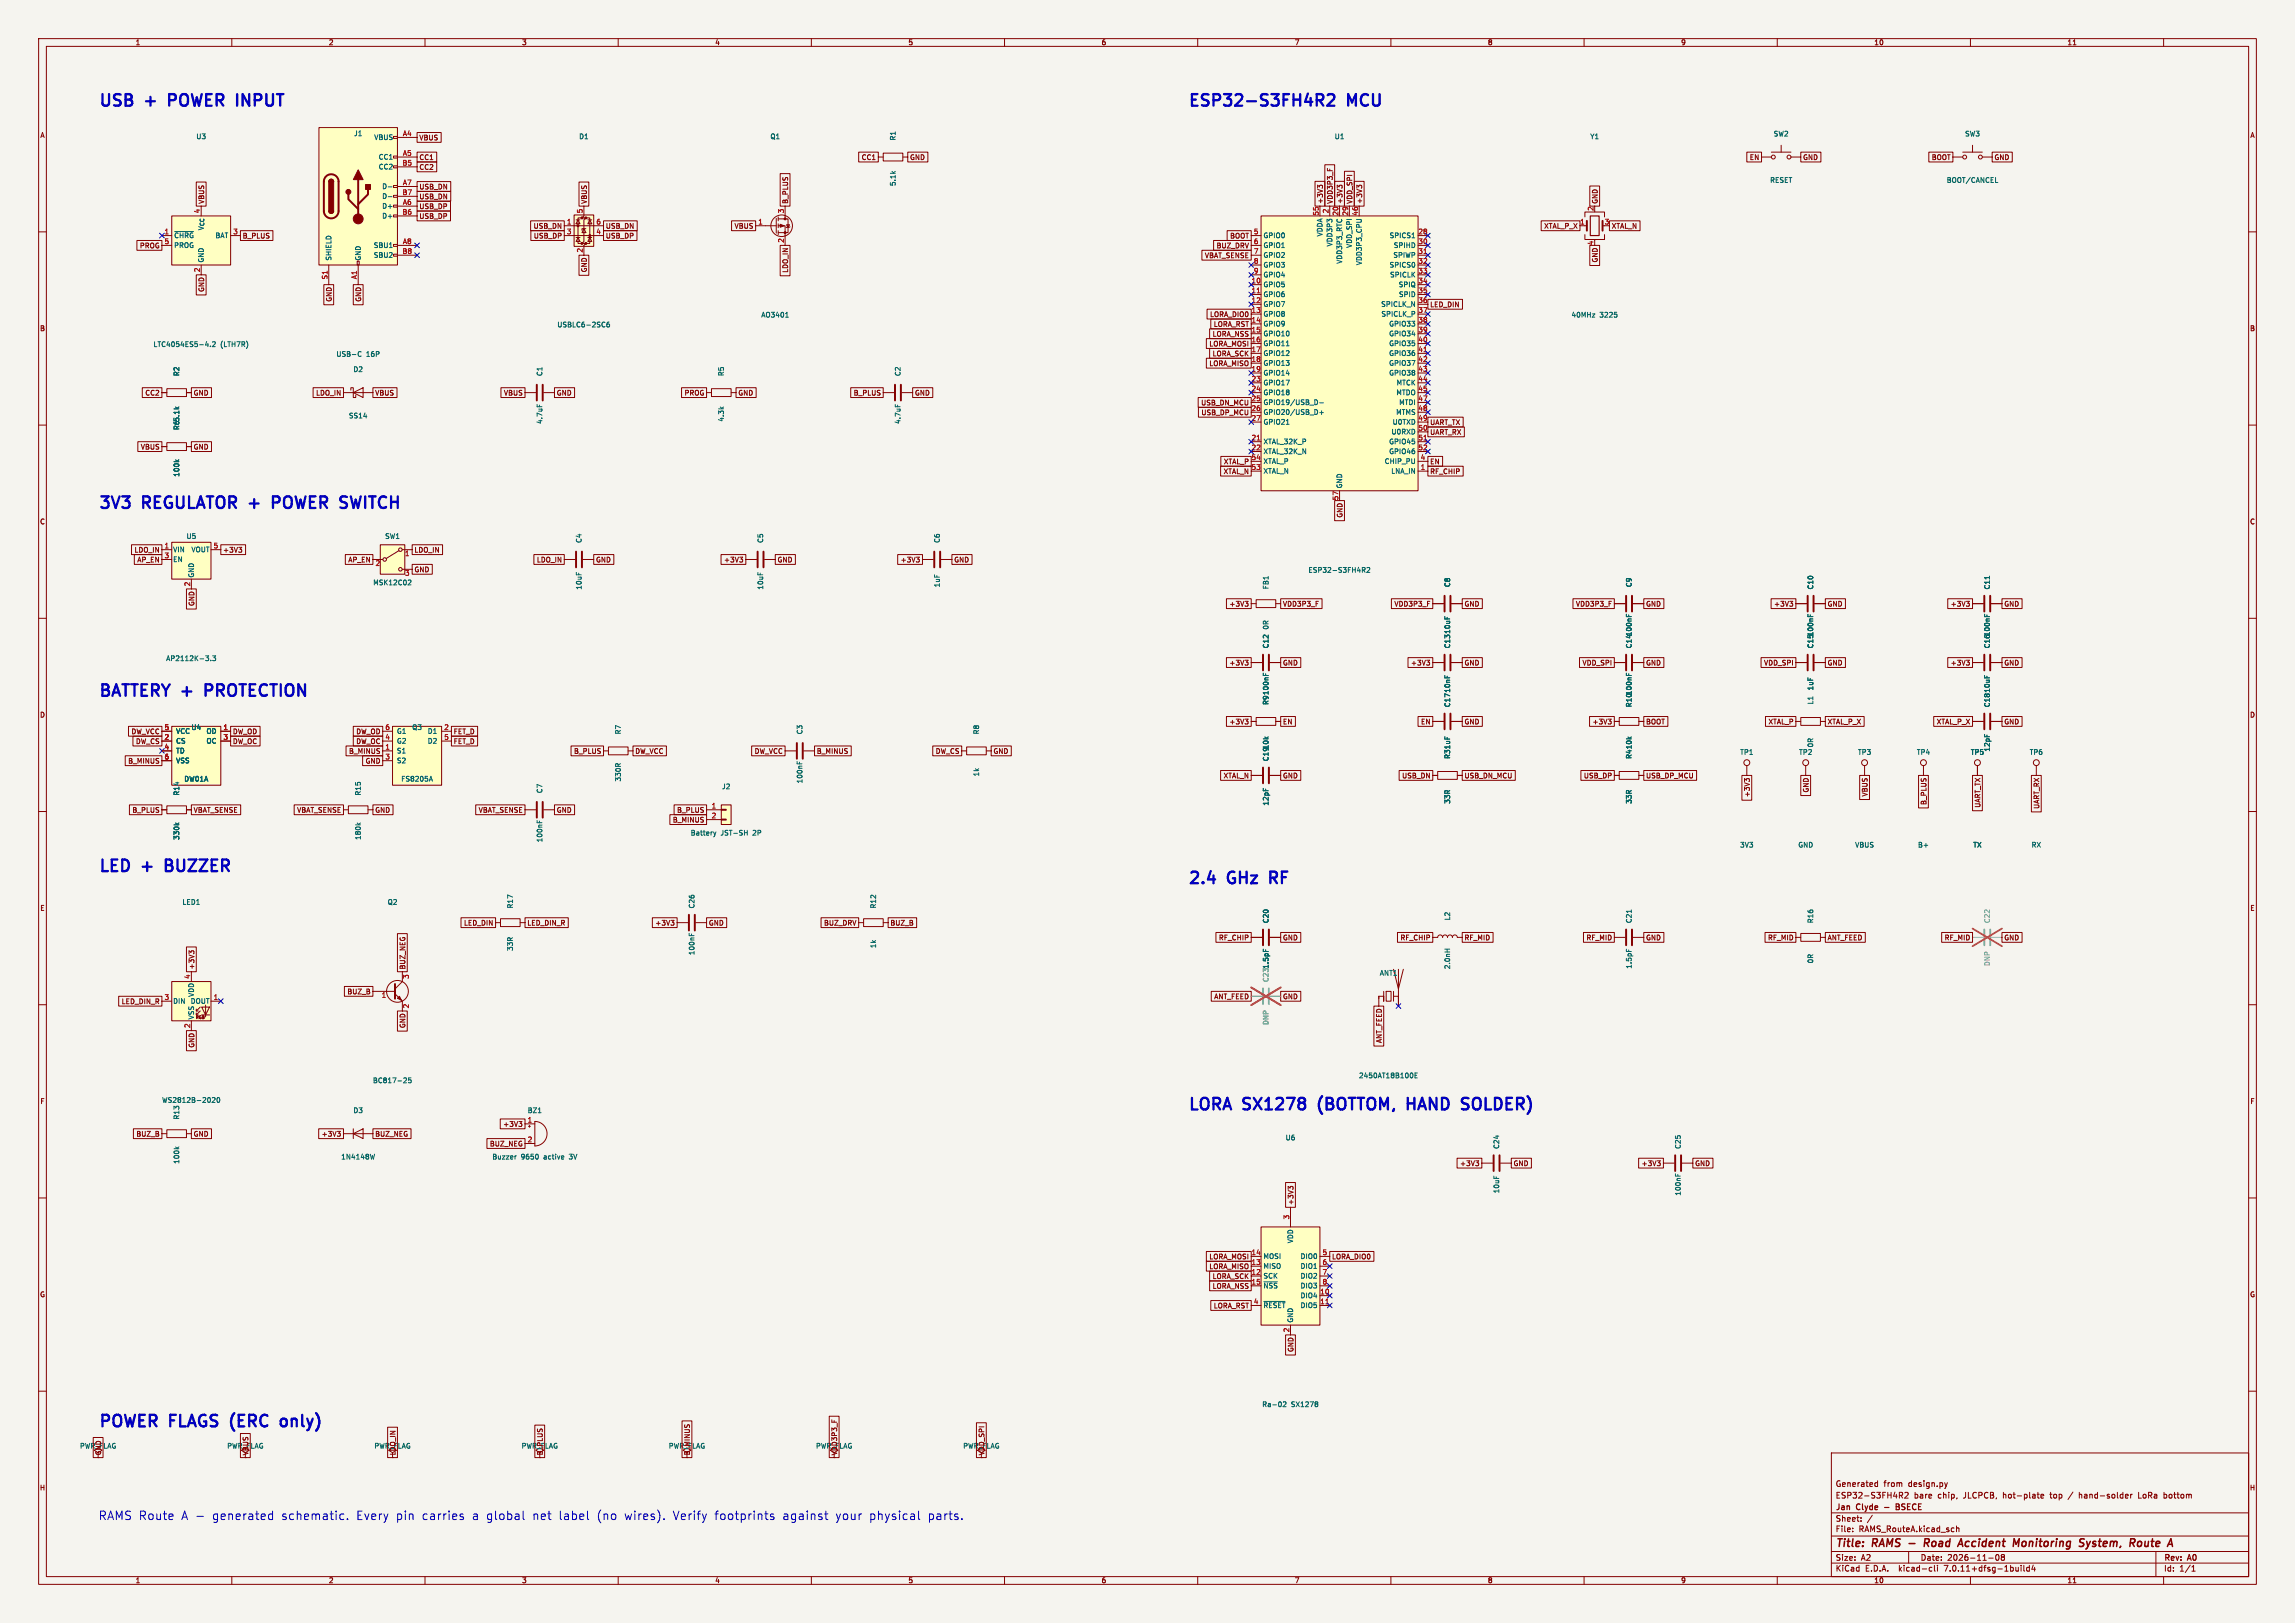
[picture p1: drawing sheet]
<svg xmlns="http://www.w3.org/2000/svg" width="594mm" height="420mm" viewBox="0 0 594 420" stroke-linecap="round" stroke-linejoin="round" font-family="sans-serif">
<defs><g id="words">
<g font-size="4.2" fill="#0000c2">
<text x="25.4" y="27.7">USB</text>
<text x="37.9" y="27.7">+</text>
<text x="45.1" y="27.7">POWER</text>
<text x="63.9" y="27.7">INPUT</text>
<text x="307.4" y="27.7">ESP32-S3FH4R2</text>
<text x="349" y="27.7">MCU</text>
<text x="25.4" y="131.8">3V3</text>
<text x="37.2" y="131.8">REGULATOR +</text>
<text x="73.1" y="131.8">POWER</text>
<text x="91.9" y="131.8">SWITCH</text>
<text x="25.4" y="180.5">BATTERY +</text>
<text x="54.5" y="180.5">PROTECTION</text>
<text x="25.4" y="225.8">LED</text>
<text x="37" y="225.8">+</text>
<text x="44.2" y="225.8">BUZZER</text>
<text x="307.4" y="229">2.4</text>
<text x="318" y="229">GHz</text>
<text x="330.1" y="229">RF</text>
<text x="307.4" y="287.5">LORA SX1278</text>
<text x="342.7" y="287.5">(BOTTOM,</text>
<text x="366.9" y="287.5">HAND</text>
<text x="382.2" y="287.5">SOLDER)</text>
<text x="25.4" y="369.5">POWER</text>
<text x="44.2" y="369.5">FLAGS (ERC</text>
<text x="75.3" y="369.5">only)</text>
</g>
<g font-size="3.1" fill="#0000c2">
<text x="25.4" y="393.5">RAMS Route</text>
<text x="46.8" y="393.5">A -</text>
<text x="54.8" y="393.5">generated</text>
<text x="72.7" y="393.5">schematic.</text>
<text x="92.1" y="393.5">Every</text>
<text x="102.4" y="393.5">pin</text>
<text x="109.1" y="393.5">carries</text>
<text x="122.1" y="393.5">a global</text>
<text x="137.8" y="393.5">net</text>
<text x="144.6" y="393.5">label</text>
<text x="154.5" y="393.5">(no</text>
<text x="161.6" y="393.5">wires).</text>
<text x="174.2" y="393.5">Verify</text>
<text x="185" y="393.5">footprints</text>
<text x="202.6" y="393.5">against</text>
<text x="216.4" y="393.5">your</text>
<text x="225.1" y="393.5">physical</text>
<text x="240.3" y="393.5">parts.</text>
</g>
<g font-size="2.8" fill="#840000">
<text x="475" y="400.9">Title:</text>
<text x="484.7" y="400.9">RAMS -</text>
<text x="499.7" y="400.9">Road</text>
<text x="509.4" y="400.9">Accident</text>
<text x="524.3" y="400.9">Monitoring</text>
<text x="542.3" y="400.9">System,</text>
<text x="556.1" y="400.9">Route</text>
</g>
<g font-size="2.1" fill="#840000">
<text x="475" y="388">ESP32-S3FH4R2</text>
<text x="475" y="385">Generated</text>
<text x="487.5" y="385">from</text>
<text x="494" y="385">design.py</text>
<text x="495.4" y="388">bare</text>
<text x="501.6" y="388">chip,</text>
<text x="508.3" y="388">JLCPCB,</text>
<text x="518.7" y="388">hot-plate</text>
<text x="531.1" y="388">top</text>
<text x="535.9" y="388">/</text>
<text x="538.8" y="388">hand-solder</text>
<text x="554.3" y="388">LoRa</text>
<text x="561.1" y="388">bottom</text>
<text x="475" y="394">Sheet:</text>
<text x="475" y="391.2">Jan</text>
<text x="480.6" y="391.2">Clyde</text>
<text x="488.4" y="391.2">-</text>
<text x="492" y="391.2">BSECE</text>
<text x="475" y="396.7">File:</text>
<text x="481.1" y="396.7">RAMS_RouteA.kicad_sch</text>
<text x="475" y="406.9">KiCad</text>
<text x="475" y="404.1">Size:</text>
<text x="481.7" y="404.1">A2</text>
<text x="482.7" y="406.9">E.D.A.</text>
<text x="491.6" y="406.9">kicad-cli</text>
<text x="497" y="404.1">Date:</text>
<text x="503.5" y="406.9">7.0.11+dfsg-1build4</text>
<text x="504" y="404.1">2026-11-08</text>
<text x="560" y="404.3">Rev:</text>
<text x="560" y="406.9">Id:</text>
<text x="564.1" y="406.9">1/1</text>
<text x="566.4" y="404.3">A0</text>
</g>
<g font-size="1.8" fill="#840000">
<text x="35" y="11.9">1</text>
<text x="85" y="11.9">2</text>
<text x="135" y="11.9">3</text>
<text x="185" y="11.9">4</text>
<text x="235" y="11.9">5</text>
<text x="285" y="11.9">6</text>
<text x="335" y="11.9">7</text>
<text x="385" y="11.9">8</text>
<text x="435" y="11.9">9</text>
<text x="485" y="11.9">10</text>
<text x="535" y="11.9">11</text>
<text x="10.3" y="35.9">A</text>
<text x="582.3" y="35.9">A</text>
<text x="108.4" y="41.6">CC1</text>
<text x="108.4" y="36.5">VBUS</text>
<text x="222.9" y="41.6">CC1</text>
<text x="235.4" y="41.6">GND</text>
<text x="452.8" y="41.6">EN</text>
<text x="466.6" y="41.6">GND</text>
<text x="499.9" y="41.6">BOOT</text>
<text x="516.1" y="41.6">GND</text>
<text x="108.4" y="44.1">CC2</text>
<text x="108.4" y="51.8">USB_DN</text>
<text x="108.4" y="49.2">USB_DN</text>
<text x="152.1" y="52.9" transform="rotate(-90 152.1 52.9)">VBUS</text>
<text x="204.2" y="52.9" transform="rotate(-90 204.2 52.9)">B_PLUS</text>
<text x="342.6" y="52.9" transform="rotate(-90 342.6 52.9)">+3V3</text>
<text x="345.1" y="52.9" transform="rotate(-90 345.1 52.9)">VDD3P3_F</text>
<text x="347.7" y="52.9" transform="rotate(-90 347.7 52.9)">+3V3</text>
<text x="350.2" y="52.9" transform="rotate(-90 350.2 52.9)">VDD_SPI</text>
<text x="352.7" y="52.9" transform="rotate(-90 352.7 52.9)">+3V3</text>
<text x="413.7" y="52.9" transform="rotate(-90 413.7 52.9)">GND</text>
<text x="52.9" y="59.8" transform="rotate(-90 52.9 59.8)">V_{CC} VBUS</text>
<text x="108.4" y="56.8">USB_DP</text>
<text x="108.4" y="54.3">USB_DP</text>
<text x="138" y="59.4">USB_DN</text>
<text x="156.7" y="59.4">USB_DN</text>
<text x="190" y="59.4">VBUS</text>
<text x="399.6" y="59.4">XTAL_P_X</text>
<text x="417" y="59.4">XTAL_N</text>
<text x="36.1" y="64.5">PROG</text>
<text x="62.7" y="61.9">B_PLUS</text>
<text x="138.1" y="61.9">USB_DP</text>
<text x="156.7" y="61.9">USB_DP</text>
<text x="314.8" y="64.5">BUZ_DRV</text>
<text x="318.3" y="61.9">BOOT</text>
<text x="152.1" y="70.6" transform="rotate(-90 152.1 70.6)">GND</text>
<text x="204.2" y="70.7" transform="rotate(-90 204.2 70.7)">LDO_IN</text>
<text x="311.7" y="67">VBAT_SENSE</text>
<text x="413.7" y="68" transform="rotate(-90 413.7 68)">GND</text>
<text x="53" y="75.7" transform="rotate(-90 53 75.7)">GND</text>
<text x="86" y="78.2" transform="rotate(-90 86 78.2)">GND</text>
<text x="93.7" y="78.2" transform="rotate(-90 93.7 78.2)">GND</text>
<text x="313.1" y="82.2">LORA_DIO0</text>
<text x="370" y="79.7">LED_DIN</text>
<text x="10.3" y="85.9">B</text>
<text x="312.9" y="89.9">LORA_MOSI</text>
<text x="313.7" y="87.3">LORA_NSS</text>
<text x="314" y="84.8">LORA_RST</text>
<text x="582.3" y="85.9">B</text>
<text x="312.9" y="94.9">LORA_MISO</text>
<text x="313.7" y="92.4">LORA_SCK</text>
<text x="37.5" y="102.6">CC2</text>
<text x="50" y="102.6">GND</text>
<text x="81.7" y="102.6">LDO_IN</text>
<text x="97" y="102.6">VBUS</text>
<text x="130.3" y="102.6">VBUS</text>
<text x="144" y="102.6">GND</text>
<text x="177.1" y="102.6">PROG</text>
<text x="191" y="102.6">GND</text>
<text x="220.8" y="102.6">B_PLUS</text>
<text x="236.7" y="102.6">GND</text>
<text x="310.8" y="105.1">USB_DN_MCU</text>
<text x="310.8" y="107.6">USB_DP_MCU</text>
<text x="370" y="110.2">UART_TX</text>
<text x="370" y="112.7">UART_RX</text>
<text x="36.3" y="116.5">VBUS</text>
<text x="50" y="116.5">GND</text>
<text x="316.6" y="122.9">XTAL_N</text>
<text x="316.6" y="120.3">XTAL_P</text>
<text x="370" y="120.3">EN</text>
<text x="370" y="122.9">RF_CHIP</text>
<text x="10.3" y="135.9">C</text>
<text x="347.7" y="134.1" transform="rotate(-90 347.7 134.1)">GND</text>
<text x="582.3" y="135.9">C</text>
<text x="34.7" y="143.2">LDO_IN</text>
<text x="57.6" y="143.2">+3V3</text>
<text x="107.2" y="143.2">LDO_IN</text>
<text x="35.4" y="145.7">AP_EN</text>
<text x="90" y="145.7">AP_EN</text>
<text x="107.2" y="148.3">GND</text>
<text x="138.8" y="145.7">LDO_IN</text>
<text x="154.1" y="145.7">GND</text>
<text x="187.3" y="145.7">+3V3</text>
<text x="201.1" y="145.7">GND</text>
<text x="233" y="145.7">+3V3</text>
<text x="246.9" y="145.7">GND</text>
<text x="50.5" y="156.9" transform="rotate(-90 50.5 156.9)">GND</text>
<text x="318.1" y="157.2">+3V3</text>
<text x="331.9" y="157.2">VDD3P3_F</text>
<text x="360.8" y="157.2">VDD3P3_F</text>
<text x="378.9" y="157.2">GND</text>
<text x="407.8" y="157.2">VDD3P3_F</text>
<text x="425.9" y="157.2">GND</text>
<text x="459.1" y="157.2">+3V3</text>
<text x="472.9" y="157.2">GND</text>
<text x="504.8" y="157.2">+3V3</text>
<text x="518.6" y="157.2">GND</text>
<text x="318.1" y="172.4">+3V3</text>
<text x="331.9" y="172.4">GND</text>
<text x="365.1" y="172.4">+3V3</text>
<text x="378.9" y="172.4">GND</text>
<text x="409.5" y="172.4">VDD_SPI</text>
<text x="425.9" y="172.4">GND</text>
<text x="456.5" y="172.4">VDD_SPI</text>
<text x="472.9" y="172.4">GND</text>
<text x="504.8" y="172.4">+3V3</text>
<text x="518.6" y="172.4">GND</text>
<text x="10.3" y="185.9">D</text>
<text x="582.3" y="185.9">D</text>
<text x="33.9" y="190.2">DW_VCC</text>
<text x="60.2" y="190.2">DW_OD</text>
<text x="92.1" y="190.2">DW_OD</text>
<text x="117.3" y="190.2">FET_D</text>
<text x="318.1" y="187.6">+3V3</text>
<text x="331.9" y="187.6">EN</text>
<text x="367.7" y="187.6">EN</text>
<text x="378.9" y="187.6">GND</text>
<text x="412.1" y="187.6">+3V3</text>
<text x="425.9" y="187.6">BOOT</text>
<text x="457.6" y="187.6">XTAL_P</text>
<text x="472.9" y="187.6">XTAL_P_X</text>
<text x="501.2" y="187.6">XTAL_P_X</text>
<text x="518.6" y="187.6">GND</text>
<text x="33.1" y="197.8">B_MINUS</text>
<text x="35.1" y="192.7">DW_CS</text>
<text x="60.2" y="192.7">DW_OC</text>
<text x="90.2" y="195.3">B_MINUS</text>
<text x="92.1" y="192.7">DW_OC</text>
<text x="94.5" y="197.8">GND</text>
<text x="117.3" y="192.7">FET_D</text>
<text x="148.5" y="195.3">B_PLUS</text>
<text x="164.3" y="195.3">DW_VCC</text>
<text x="195.2" y="195.3">DW_VCC</text>
<text x="211.3" y="195.3">B_MINUS</text>
<text x="242.1" y="195.3">DW_CS</text>
<text x="257" y="195.3">GND</text>
<text x="316.6" y="201.6">XTAL_N</text>
<text x="331.9" y="201.6">GND</text>
<text x="362.8" y="201.6">USB_DN</text>
<text x="378.9" y="201.6">USB_DN_MCU</text>
<text x="409.8" y="201.6">USB_DP</text>
<text x="425.9" y="201.6">USB_DP_MCU</text>
<text x="453.1" y="206.4" transform="rotate(-90 453.1 206.4)">+3V3</text>
<text x="468.3" y="205.2" transform="rotate(-90 468.3 205.2)">GND</text>
<text x="483.6" y="206.2" transform="rotate(-90 483.6 206.2)">VBUS</text>
<text x="498.8" y="208.4" transform="rotate(-90 498.8 208.4)">B_PLUS</text>
<text x="512.8" y="209.1" transform="rotate(-90 512.8 209.1)">UART_TX</text>
<text x="528" y="209.4" transform="rotate(-90 528 209.4)">UART_RX</text>
<text x="34.2" y="210.5">B_PLUS</text>
<text x="50" y="210.5">VBAT_SENSE</text>
<text x="76.8" y="210.5">VBAT_SENSE</text>
<text x="97" y="210.5">GND</text>
<text x="123.8" y="210.5">VBAT_SENSE</text>
<text x="144" y="210.5">GND</text>
<text x="174" y="213">B_MINUS</text>
<text x="175.1" y="210.5">B_PLUS</text>
<text x="10.3" y="235.9">E</text>
<text x="120" y="239.7">LED_DIN</text>
<text x="136.4" y="239.7">LED_DIN_R</text>
<text x="169.5" y="239.7">+3V3</text>
<text x="183.4" y="239.7">GND</text>
<text x="213.2" y="239.7">BUZ_DRV</text>
<text x="230.3" y="239.7">BUZ_B</text>
<text x="582.3" y="235.9">E</text>
<text x="315.4" y="243.5">RF_CHIP</text>
<text x="331.9" y="243.5">GND</text>
<text x="362.4" y="243.5">RF_CHIP</text>
<text x="378.9" y="243.5">RF_MID</text>
<text x="410.5" y="243.5">RF_MID</text>
<text x="425.9" y="243.5">GND</text>
<text x="457.5" y="243.5">RF_MID</text>
<text x="472.9" y="243.5">ANT_FEED</text>
<text x="503.2" y="243.5">RF_MID</text>
<text x="518.6" y="243.5">GND</text>
<text x="50.5" y="251" transform="rotate(-90 50.5 251)">+3V3</text>
<text x="105.1" y="251" transform="rotate(-90 105.1 251)">BUZ_NEG</text>
<text x="89.8" y="257.5">BUZ_B</text>
<text x="31.4" y="260">LED_DIN_R</text>
<text x="314.2" y="258.8">ANT_FEED</text>
<text x="331.9" y="258.8">GND</text>
<text x="105.1" y="266.2" transform="rotate(-90 105.1 266.2)">GND</text>
<text x="50.5" y="271.2" transform="rotate(-90 50.5 271.2)">GND</text>
<text x="357.8" y="270" transform="rotate(-90 357.8 270)">ANT_FEED</text>
<text x="10.3" y="285.9">F</text>
<text x="582.3" y="285.9">F</text>
<text x="130.1" y="291.8">+3V3</text>
<text x="35.2" y="294.3">BUZ_B</text>
<text x="50" y="294.3">GND</text>
<text x="83.1" y="294.3">+3V3</text>
<text x="97" y="294.3">BUZ_NEG</text>
<text x="126.7" y="296.9">BUZ_NEG</text>
<text x="377.8" y="301.9">+3V3</text>
<text x="391.6" y="301.9">GND</text>
<text x="424.8" y="301.9">+3V3</text>
<text x="438.6" y="301.9">GND</text>
<text x="335" y="311.9" transform="rotate(-90 335 311.9)">+3V3</text>
<text x="312.9" y="326.1">LORA_MOSI</text>
<text x="312.9" y="328.6">LORA_MISO</text>
<text x="344.6" y="326.1">LORA_DIO0</text>
<text x="10.3" y="335.9">G</text>
<text x="313.7" y="333.7">LORA_NSS</text>
<text x="313.7" y="331.2">LORA_SCK</text>
<text x="582.3" y="335.9">G</text>
<text x="314" y="338.8">LORA_RST</text>
<text x="335" y="350" transform="rotate(-90 335 350)">GND</text>
<text x="26.4" y="376.7" transform="rotate(-90 26.4 376.7)">GND</text>
<text x="64.5" y="376.7" transform="rotate(-90 64.5 376.7)">VBUS</text>
<text x="102.6" y="376.7" transform="rotate(-90 102.6 376.7)">LDO_IN</text>
<text x="140.7" y="376.7" transform="rotate(-90 140.7 376.7)">B_PLUS</text>
<text x="178.8" y="376.7" transform="rotate(-90 178.8 376.7)">B_MINUS</text>
<text x="216.9" y="376.7" transform="rotate(-90 216.9 376.7)">VDD3P3_F</text>
<text x="255" y="376.7" transform="rotate(-90 255 376.7)">VDD_SPI</text>
<text x="10.2" y="385.9">H</text>
<text x="582.2" y="385.9">H</text>
<text x="35" y="409.9">1</text>
<text x="85" y="409.9">2</text>
<text x="135" y="409.9">3</text>
<text x="185" y="409.9">4</text>
<text x="235" y="409.9">5</text>
<text x="285" y="409.9">6</text>
<text x="335" y="409.9">7</text>
<text x="385" y="409.9">8</text>
<text x="435" y="409.9">9</text>
<text x="485" y="409.9">10</text>
<text x="535" y="409.9">11</text>
</g>
<g font-size="1.8" fill="#006464">
<text x="91.5" y="35.4">J1</text>
<text x="459" y="35.5">SW2</text>
<text x="508.5" y="35.5">SW3</text>
<text x="50.7" y="36.2">U3</text>
<text x="96.8" y="36.4">VBUS</text>
<text x="97.9" y="41.5">CC1</text>
<text x="149.8" y="36.2">D1</text>
<text x="199.3" y="36.2">Q1</text>
<text x="232" y="36.5" transform="rotate(-90 232 36.5)">R1</text>
<text x="345.3" y="36.2">U1</text>
<text x="411.5" y="36.2">Y1</text>
<text x="97.9" y="44">CC2</text>
<text x="458" y="47.5">RESET</text>
<text x="503.8" y="47.5">BOOT/CANCEL</text>
<text x="98.8" y="49.1">D-</text>
<text x="98.8" y="51.7">D-</text>
<text x="232" y="48.3" transform="rotate(-90 232 48.3)">5.1k</text>
<text x="98.8" y="54.2">D+</text>
<text x="98.8" y="56.7">D+</text>
<text x="45" y="61.8">~{CHRG}</text>
<text x="45" y="64.4">PROG</text>
<text x="55.7" y="61.8">BAT</text>
<text x="96.6" y="64.4">SBU1</text>
<text x="326.9" y="61.8">GPIO0</text>
<text x="326.9" y="64.4">GPIO1</text>
<text x="342.5" y="61.3" transform="rotate(-90 342.5 61.3)">VDDA</text>
<text x="345" y="63.9" transform="rotate(-90 345 63.9)">VDD3P3</text>
<text x="350.1" y="64.3" transform="rotate(-90 350.1 64.3)">VDD_SPI</text>
<text x="359.5" y="61.8">SPICS1</text>
<text x="360.6" y="64.4">SPIHD</text>
<text x="52.9" y="68.1" transform="rotate(-90 52.9 68.1)">GND</text>
<text x="86" y="67.6" transform="rotate(-90 86 67.6)">SHIELD</text>
<text x="93.6" y="67.6" transform="rotate(-90 93.6 67.6)">GND</text>
<text x="96.6" y="66.9">SBU2</text>
<text x="326.9" y="66.9">GPIO2</text>
<text x="326.9" y="69.4">GPIO3</text>
<text x="326.9" y="72">GPIO4</text>
<text x="347.6" y="68.4" transform="rotate(-90 347.6 68.4)">VDD3P3_RTC</text>
<text x="352.7" y="68.7" transform="rotate(-90 352.7 68.7)">VDD3P3_CPU</text>
<text x="359.5" y="69.4">SPICS0</text>
<text x="359.7" y="72">SPICLK</text>
<text x="360.5" y="66.9">SPIWP</text>
<text x="326.9" y="74.5">GPIO5</text>
<text x="326.9" y="77.1">GPIO6</text>
<text x="361.9" y="74.5">SPIQ</text>
<text x="362" y="77.1">SPID</text>
<text x="196.9" y="82.4">AO3401</text>
<text x="326.9" y="79.6">GPIO7</text>
<text x="326.9" y="82.1">GPIO8</text>
<text x="357.4" y="79.6">SPICLK_N</text>
<text x="357.4" y="82.1">SPICLK_P</text>
<text x="406.6" y="82.4">40MHz</text>
<text x="414" y="82.4">3225</text>
<text x="39.6" y="90">LTC4054ES5-4.2</text>
<text x="57" y="90">(LTH7R)</text>
<text x="144.1" y="84.9">USBLC6-2SC6</text>
<text x="326.9" y="84.7">GPIO9</text>
<text x="326.9" y="87.2">GPIO10</text>
<text x="326.9" y="89.8">GPIO11</text>
<text x="359.4" y="84.7">GPIO33</text>
<text x="359.4" y="87.2">GPIO34</text>
<text x="359.4" y="89.8">GPIO35</text>
<text x="87" y="92.5">USB-C</text>
<text x="94.8" y="92.5">16P</text>
<text x="326.9" y="92.3">GPIO12</text>
<text x="326.9" y="94.8">GPIO13</text>
<text x="359.4" y="92.3">GPIO36</text>
<text x="359.4" y="94.8">GPIO37</text>
<text x="46.6" y="97.4" transform="rotate(-90 46.6 97.4)">R2</text>
<text x="91.4" y="96.5">D2</text>
<text x="140.6" y="97.4" transform="rotate(-90 140.6 97.4)">C1</text>
<text x="187.6" y="97.4" transform="rotate(-90 187.6 97.4)">R5</text>
<text x="233.3" y="97.4" transform="rotate(-90 233.3 97.4)">C2</text>
<text x="326.9" y="97.4">GPIO14</text>
<text x="326.9" y="99.9">GPIO17</text>
<text x="359.4" y="97.4">GPIO38</text>
<text x="361.4" y="99.9">MTCK</text>
<text x="326.9" y="102.5">GPIO18</text>
<text x="326.9" y="105">GPIO19/USB_D-</text>
<text x="326.9" y="107.5">GPIO20/USB_D+</text>
<text x="361.2" y="107.5">MTMS</text>
<text x="361.3" y="102.5">MTDO</text>
<text x="362" y="105">MTDI</text>
<text x="46.6" y="111.4" transform="rotate(-90 46.6 111.4)">R65.1k</text>
<text x="90.2" y="108.5">SS14</text>
<text x="140.6" y="109.8" transform="rotate(-90 140.6 109.8)">4.7uF</text>
<text x="187.6" y="109.2" transform="rotate(-90 187.6 109.2)">4.3k</text>
<text x="233.3" y="109.8" transform="rotate(-90 233.3 109.8)">4.7uF</text>
<text x="326.9" y="110.1">GPIO21</text>
<text x="360" y="112.6">U0RXD</text>
<text x="360.3" y="110.1">U0TXD</text>
<text x="326.9" y="115.2">XTAL_32K_P</text>
<text x="326.9" y="117.7">XTAL_32K_N</text>
<text x="359.4" y="115.2">GPIO45</text>
<text x="359.4" y="117.7">GPIO46</text>
<text x="46.6" y="123.5" transform="rotate(-90 46.6 123.5)">100k</text>
<text x="326.9" y="122.8">XTAL_N</text>
<text x="326.9" y="120.2">XTAL_P</text>
<text x="358.3" y="120.2">CHIP_PU</text>
<text x="360" y="122.8">LNA_IN</text>
<text x="347.6" y="126.5" transform="rotate(-90 347.6 126.5)">GND</text>
<text x="44.7" y="143.1">VIN</text>
<text x="48.2" y="139.6">U5</text>
<text x="49.4" y="143.1">VOUT</text>
<text x="99.6" y="139.6">SW1</text>
<text x="150.7" y="140.6" transform="rotate(-90 150.7 140.6)">C4</text>
<text x="197.7" y="140.6" transform="rotate(-90 197.7 140.6)">C5</text>
<text x="243.4" y="140.6" transform="rotate(-90 243.4 140.6)">C6</text>
<text x="44.7" y="145.6">EN</text>
<text x="50.4" y="149.6" transform="rotate(-90 50.4 149.6)">GND</text>
<text x="338.5" y="148.4">ESP32-S3FH4R2</text>
<text x="96.5" y="151.6">MSK12C02</text>
<text x="150.7" y="152.7" transform="rotate(-90 150.7 152.7)">10uF</text>
<text x="197.7" y="152.7" transform="rotate(-90 197.7 152.7)">10uF</text>
<text x="243.4" y="152.1" transform="rotate(-90 243.4 152.1)">1uF</text>
<text x="328.5" y="152.6" transform="rotate(-90 328.5 152.6)">FB1</text>
<text x="375.5" y="152.1" transform="rotate(-90 375.5 152.1)">C8</text>
<text x="422.5" y="152.1" transform="rotate(-90 422.5 152.1)">C9</text>
<text x="469.5" y="152.7" transform="rotate(-90 469.5 152.7)">C10</text>
<text x="515.2" y="152.7" transform="rotate(-90 515.2 152.7)">C11</text>
<text x="328.5" y="167.9" transform="rotate(-90 328.5 167.9)">C12</text>
<text x="328.5" y="163.1" transform="rotate(-90 328.5 163.1)">0R</text>
<text x="375.5" y="167.9" transform="rotate(-90 375.5 167.9)">C13</text>
<text x="375.5" y="164.1" transform="rotate(-90 375.5 164.1)">10uF</text>
<text x="422.5" y="167.9" transform="rotate(-90 422.5 167.9)">C14100nF</text>
<text x="469.5" y="167.9" transform="rotate(-90 469.5 167.9)">C15100nF</text>
<text x="515.2" y="167.9" transform="rotate(-90 515.2 167.9)">C16100nF</text>
<text x="42.9" y="171.3">AP2112K-3.3</text>
<text x="375.5" y="179.4" transform="rotate(-90 375.5 179.4)">10nF</text>
<text x="469.5" y="178.8" transform="rotate(-90 469.5 178.8)">1uF</text>
<text x="515.2" y="179.4" transform="rotate(-90 515.2 179.4)">10uF</text>
<text x="328.5" y="182.5" transform="rotate(-90 328.5 182.5)">R9100nF</text>
<text x="375.5" y="183.1" transform="rotate(-90 375.5 183.1)">C17</text>
<text x="422.5" y="183.1" transform="rotate(-90 422.5 183.1)">R10100nF</text>
<text x="469.5" y="182.4" transform="rotate(-90 469.5 182.4)">L1</text>
<text x="515.2" y="183.1" transform="rotate(-90 515.2 183.1)">C18</text>
<text x="45.5" y="190.1">VCC</text>
<text x="49.4" y="189.1">U4</text>
<text x="53.3" y="190.1">OD</text>
<text x="102.6" y="190.1">G1</text>
<text x="106.6" y="189.1">Q3</text>
<text x="110.6" y="190.1">D1</text>
<text x="160.9" y="190.2" transform="rotate(-90 160.9 190.2)">R7</text>
<text x="207.9" y="190.2" transform="rotate(-90 207.9 190.2)">C3</text>
<text x="253.6" y="190.2" transform="rotate(-90 253.6 190.2)">R8</text>
<text x="45.5" y="192.6">CS</text>
<text x="45.5" y="195.2">TD</text>
<text x="45.5" y="197.7">VSS</text>
<text x="53.3" y="192.6">OC</text>
<text x="102.6" y="195.2">S1</text>
<text x="102.6" y="197.7">S2</text>
<text x="102.6" y="192.6">G2</text>
<text x="110.6" y="192.6">D2</text>
<text x="328.5" y="197.1" transform="rotate(-90 328.5 197.1)">C1910k</text>
<text x="375.5" y="196.5" transform="rotate(-90 375.5 196.5)">R31uF</text>
<text x="422.5" y="196.5" transform="rotate(-90 422.5 196.5)">R410k</text>
<text x="450.3" y="195.5">TP1</text>
<text x="465.5" y="195.5">TP2</text>
<text x="469.5" y="193.5" transform="rotate(-90 469.5 193.5)">0R</text>
<text x="480.8" y="195.5">TP3</text>
<text x="496" y="195.5">TP4</text>
<text x="510" y="195.5">TP5</text>
<text x="515.2" y="194.6" transform="rotate(-90 515.2 194.6)">12pF</text>
<text x="525.2" y="195.5">TP6</text>
<text x="47.6" y="202.4">DW01A</text>
<text x="103.7" y="202.4">FS8205A</text>
<text x="160.9" y="202.4" transform="rotate(-90 160.9 202.4)">330R</text>
<text x="207.9" y="202.8" transform="rotate(-90 207.9 202.8)">100nF</text>
<text x="253.6" y="201" transform="rotate(-90 253.6 201)">1k</text>
<text x="46.6" y="206" transform="rotate(-90 46.6 206)">R14</text>
<text x="93.6" y="206" transform="rotate(-90 93.6 206)">R15</text>
<text x="140.6" y="205.4" transform="rotate(-90 140.6 205.4)">C7</text>
<text x="186.8" y="204.4">J2</text>
<text x="328.5" y="208.6" transform="rotate(-90 328.5 208.6)">12pF</text>
<text x="375.5" y="208.1" transform="rotate(-90 375.5 208.1)">33R</text>
<text x="422.5" y="208.1" transform="rotate(-90 422.5 208.1)">33R</text>
<text x="46.6" y="217.5" transform="rotate(-90 46.6 217.5)">330k</text>
<text x="93.6" y="217.5" transform="rotate(-90 93.6 217.5)">180k</text>
<text x="140.6" y="218.1" transform="rotate(-90 140.6 218.1)">100nF</text>
<text x="178.7" y="216.4">Battery</text>
<text x="186.5" y="216.4">JST-SH</text>
<text x="195" y="216.4">2P</text>
<text x="450.3" y="219.5">3V3</text>
<text x="465.3" y="219.5">GND</text>
<text x="480" y="219.5">VBUS</text>
<text x="496.3" y="219.5">B+</text>
<text x="510.6" y="219.5">TX</text>
<text x="525.7" y="219.5">RX</text>
<text x="47.1" y="234.3">LED1</text>
<text x="100.2" y="234.3">Q2</text>
<text x="132.9" y="235.2" transform="rotate(-90 132.9 235.2)">R17</text>
<text x="179.9" y="235.2" transform="rotate(-90 179.9 235.2)">C26</text>
<text x="226.9" y="235.2" transform="rotate(-90 226.9 235.2)">R12</text>
<text x="328.5" y="239" transform="rotate(-90 328.5 239)">C20</text>
<text x="375.5" y="238.3" transform="rotate(-90 375.5 238.3)">L2</text>
<text x="422.5" y="239" transform="rotate(-90 422.5 239)">C21</text>
<text x="469.5" y="239" transform="rotate(-90 469.5 239)">R16</text>
<text x="226.9" y="245.5" transform="rotate(-90 226.9 245.5)">1k</text>
<text x="132.9" y="246.2" transform="rotate(-90 132.9 246.2)">33R</text>
<text x="179.9" y="247.3" transform="rotate(-90 179.9 247.3)">100nF</text>
<text x="375.5" y="250.9" transform="rotate(-90 375.5 250.9)">2.0nH</text>
<text x="422.5" y="250.8" transform="rotate(-90 422.5 250.8)">1.5pF</text>
<text x="469.5" y="249.4" transform="rotate(-90 469.5 249.4)">0R</text>
<text x="357" y="252.7">ANT1</text>
<text x="44.7" y="259.9">DIN</text>
<text x="49.3" y="259.9">DOUT</text>
<text x="50.4" y="263.9" transform="rotate(-90 50.4 263.9)">VSS</text>
<text x="50.4" y="258.1" transform="rotate(-90 50.4 258.1)">VDD</text>
<text x="96.4" y="280.5">BC817-25</text>
<text x="351.6" y="279.2">2450AT18B100E</text>
<text x="41.8" y="285.6">WS2812B-2020</text>
<text x="46.6" y="289.8" transform="rotate(-90 46.6 289.8)">R13</text>
<text x="91.4" y="288.2">D3</text>
<text x="136.5" y="288.2">BZ1</text>
<text x="332.6" y="295.3">U6</text>
<text x="388.2" y="297.4" transform="rotate(-90 388.2 297.4)">C24</text>
<text x="435.2" y="297.4" transform="rotate(-90 435.2 297.4)">C25</text>
<text x="46.6" y="301.3" transform="rotate(-90 46.6 301.3)">100k</text>
<text x="88.2" y="300.2">1N4148W</text>
<text x="127.3" y="300.2">Buzzer</text>
<text x="134.8" y="300.2">9650</text>
<text x="140.9" y="300.2">active</text>
<text x="147.6" y="300.2">3V</text>
<text x="388.2" y="308.9" transform="rotate(-90 388.2 308.9)">10uF</text>
<text x="435.2" y="309.5" transform="rotate(-90 435.2 309.5)">100nF</text>
<text x="334.9" y="321.8" transform="rotate(-90 334.9 321.8)">VDD</text>
<text x="326.9" y="328.5">MISO</text>
<text x="326.9" y="326">MOSI</text>
<text x="336.5" y="326">DIO0</text>
<text x="336.5" y="328.5">DIO1</text>
<text x="326.9" y="331.1">SCK</text>
<text x="326.9" y="333.6">~{NSS}</text>
<text x="336.5" y="331.1">DIO2</text>
<text x="336.5" y="333.6">DIO3</text>
<text x="326.9" y="338.7">~{RESET}</text>
<text x="336.5" y="336.1">DIO4</text>
<text x="336.5" y="338.7">DIO5</text>
<text x="334.9" y="342.4" transform="rotate(-90 334.9 342.4)">GND</text>
<text x="326.6" y="364.3">Ra-02</text>
<text x="334.2" y="364.3">SX1278</text>
<text x="20.6" y="375.1">PWR_FLAG</text>
<text x="58.7" y="375.1">PWR_FLAG</text>
<text x="96.8" y="375.1">PWR_FLAG</text>
<text x="134.9" y="375.1">PWR_FLAG</text>
<text x="173" y="375.1">PWR_FLAG</text>
<text x="211.1" y="375.1">PWR_FLAG</text>
<text x="249.2" y="375.1">PWR_FLAG</text>
</g>
<g font-size="1.8" fill="#a90000">
<text x="104.2" y="35.3">A4</text>
<text x="104.2" y="40.4">A5</text>
<text x="104.1" y="42.9">B5</text>
<text x="104.1" y="50.5">B7</text>
<text x="104.2" y="53.1">A6</text>
<text x="104.2" y="48">A7</text>
<text x="51.8" y="55.3" transform="rotate(-90 51.8 55.3)">4</text>
<text x="104.1" y="55.6">B6</text>
<text x="146.6" y="58.2">1</text>
<text x="150.9" y="55.3" transform="rotate(-90 150.9 55.3)">5</text>
<text x="154.2" y="58.2">6</text>
<text x="196.1" y="58.2">1</text>
<text x="202.9" y="55.3" transform="rotate(-90 202.9 55.3)">3</text>
<text x="341.4" y="55.9" transform="rotate(-90 341.4 55.9)">55</text>
<text x="343.9" y="55.3" transform="rotate(-90 343.9 55.3)">2</text>
<text x="346.5" y="55.9" transform="rotate(-90 346.5 55.9)">20</text>
<text x="349" y="55.9" transform="rotate(-90 349 55.9)">29</text>
<text x="351.5" y="55.9" transform="rotate(-90 351.5 55.9)">46</text>
<text x="408.9" y="58.2">1</text>
<text x="412.5" y="54.7" transform="rotate(-90 412.5 54.7)">2</text>
<text x="415.2" y="58.2">3</text>
<text x="42.5" y="60.7">1</text>
<text x="42.5" y="63.2">5</text>
<text x="60.3" y="60.7">3</text>
<text x="104.1" y="65.8">B8</text>
<text x="104.2" y="63.2">A8</text>
<text x="146.6" y="60.7">3</text>
<text x="150.9" y="65.5" transform="rotate(-90 150.9 65.5)">2</text>
<text x="154.2" y="60.7">4</text>
<text x="202.9" y="62.9" transform="rotate(-90 202.9 62.9)">2</text>
<text x="324.4" y="60.7">5</text>
<text x="324.4" y="63.2">6</text>
<text x="324.4" y="65.8">7</text>
<text x="367" y="60.7">28</text>
<text x="367" y="63.2">30</text>
<text x="367" y="65.8">31</text>
<text x="412.5" y="63.6" transform="rotate(-90 412.5 63.6)">4</text>
<text x="51.8" y="70.6" transform="rotate(-90 51.8 70.6)">2</text>
<text x="324.4" y="68.3">8</text>
<text x="324.4" y="70.9">9</text>
<text x="367" y="68.3">32</text>
<text x="367" y="70.9">33</text>
<text x="84.8" y="72.4" transform="rotate(-90 84.8 72.4)">S1</text>
<text x="92.5" y="72.4" transform="rotate(-90 92.5 72.4)">A1</text>
<text x="323.8" y="73.4">10</text>
<text x="323.8" y="75.9">11</text>
<text x="367" y="73.4">34</text>
<text x="367" y="75.9">35</text>
<text x="323.8" y="78.5">12</text>
<text x="323.8" y="81">13</text>
<text x="323.8" y="83.6">14</text>
<text x="367" y="78.5">36</text>
<text x="367" y="81">37</text>
<text x="367" y="83.6">38</text>
<text x="323.8" y="86.1">15</text>
<text x="323.8" y="88.6">16</text>
<text x="367" y="86.1">39</text>
<text x="367" y="88.6">40</text>
<text x="323.8" y="91.2">17</text>
<text x="323.8" y="93.7">18</text>
<text x="367" y="91.2">41</text>
<text x="367" y="93.7">42</text>
<text x="323.8" y="96.3">19</text>
<text x="323.8" y="98.8">23</text>
<text x="323.8" y="101.3">24</text>
<text x="367" y="101.3">45</text>
<text x="367" y="96.3">43</text>
<text x="367" y="98.8">44</text>
<text x="323.8" y="103.9">25</text>
<text x="323.8" y="106.4">26</text>
<text x="367" y="103.9">47</text>
<text x="367" y="106.4">48</text>
<text x="323.8" y="109">27</text>
<text x="367" y="109">49</text>
<text x="367" y="111.5">50</text>
<text x="323.8" y="114">21</text>
<text x="323.8" y="116.6">22</text>
<text x="323.8" y="119.1">54</text>
<text x="367" y="114">51</text>
<text x="367" y="116.6">52</text>
<text x="367.6" y="119.1">4</text>
<text x="323.8" y="121.7">53</text>
<text x="367.6" y="121.7">1</text>
<text x="346.5" y="129.6" transform="rotate(-90 346.5 129.6)">57</text>
<text x="42.5" y="142">1</text>
<text x="55.2" y="142">5</text>
<text x="42.5" y="144.5">3</text>
<text x="97.1" y="146.8">2</text>
<text x="104.7" y="144.2">1</text>
<text x="104.7" y="149.3">3</text>
<text x="49.3" y="151.8" transform="rotate(-90 49.3 151.8)">2</text>
<text x="42.5" y="191.5">2</text>
<text x="42.5" y="189">5</text>
<text x="57.7" y="189">1</text>
<text x="57.7" y="191.5">3</text>
<text x="99.6" y="191.5">4</text>
<text x="99.6" y="189">6</text>
<text x="114.9" y="189">2</text>
<text x="114.9" y="191.5">5</text>
<text x="42.5" y="194.1">4</text>
<text x="42.5" y="196.6">6</text>
<text x="99.6" y="194.1">1</text>
<text x="99.6" y="196.6">3</text>
<text x="184.1" y="209.3">1</text>
<text x="184.1" y="211.8">2</text>
<text x="49.3" y="253.4" transform="rotate(-90 49.3 253.4)">4</text>
<text x="106.1" y="253.4" transform="rotate(-90 106.1 253.4)">3</text>
<text x="42.5" y="258.8">3</text>
<text x="55.2" y="258.8">1</text>
<text x="98.7" y="258.5">1</text>
<text x="106.1" y="261.1" transform="rotate(-90 106.1 261.1)">2</text>
<text x="49.3" y="266.1" transform="rotate(-90 49.3 266.1)">2</text>
<text x="136.5" y="290.6">1</text>
<text x="136.5" y="295.7">2</text>
<text x="333.8" y="315.7" transform="rotate(-90 333.8 315.7)">3</text>
<text x="323.8" y="329.9">12</text>
<text x="323.8" y="327.4">13</text>
<text x="323.8" y="324.9">14</text>
<text x="342.2" y="324.9">5</text>
<text x="342.2" y="327.4">6</text>
<text x="342.2" y="329.9">7</text>
<text x="323.8" y="332.5">15</text>
<text x="341.6" y="335">10</text>
<text x="342.2" y="332.5">8</text>
<text x="324.4" y="337.6">4</text>
<text x="341.6" y="337.6">11</text>
<text x="333.8" y="344.9" transform="rotate(-90 333.8 344.9)">2</text>
</g>
<g font-size="1.8" fill="#939391">
<text x="515.2" y="239" transform="rotate(-90 515.2 239)">C22</text>
<text x="515.2" y="250.1" transform="rotate(-90 515.2 250.1)">DNP</text>
<text x="328.5" y="254.3" transform="rotate(-90 328.5 254.3)">C231.5pF</text>
<text x="328.5" y="265.3" transform="rotate(-90 328.5 265.3)">DNP</text>
</g>
<text font-size="1.1" fill="#840000" x="50.6" y="263.8">RGB</text>
</g></defs>
<path d="M0 0h594v420h-594z" fill="#f5f4ef" stroke="#f5f4ef" stroke-width=".26"/>
<g fill="none" stroke="#840000" stroke-width=".26">
<path d="M10 10h574v400h-574zM12 12h570v396h-570zM60 10v2M110 10v2M160 10v2M210 10v2M260 10v2M310 10v2M360 10v2M410 10v2M460 10v2M510 10v2"/>
<path d="M536.6 11.6h.7M560 10v2M82.5 33h20.4v35.6h-20.4zM101.9 35.3h1v.5h-1zM102.9 35.6h5M107.9 39.4h5.1v2.5h-5.1zM107.9 34.3h6.3v2.5h-6.3zM222.2 39.4h5.1v2.5h-5.1zM228.6 39.6h5.1v2.1h-5.1zM234.9 39.4h5.3v2.5h-5.3zM452.1 39.4h3.8v2.5h-3.8zM458.5 39.4h5"/>
<path d="M461 37.6v1.8M466.1 39.4h5.2v2.5h-5.2zM499.2 39.4h6.3v2.5h-6.3zM508 39.4h5.1M510.5 37.6v1.8M515.6 39.4h5.2v2.5h-5.2zM10 60h2M44.4 55.9h15.3v12.7h-15.3zM50.8 47.1h2.5v6.2h-2.5zM62.2 59.7h8.4v2.5h-8.4zM85.1 54.6l.2 .5 .4 .1 .5-.1 .2-.5M85.1 47l.2-.5 .4-.1 .5 .1 .2 .5"/>
<path d="M101.9 55.6h1v.5h-1zM101.9 53.1h1v.5h-1zM101.9 50.5h1v.6h-1zM101.9 48h1v.5h-1zM101.9 42.9h1v.5h-1zM101.9 40.4h1v.5h-1zM102.9 40.6h5M102.9 53.3h5M102.9 48.3h5M102.9 43.2h5M102.9 55.9h5M102.9 50.8h5"/>
<path d="M107.9 54.6h8.7v2.6h-8.7zM107.9 49.5h8.8v2.6h-8.8zM107.9 41.9h5.1v2.6h-5.1zM107.9 47h8.8v2.5h-8.8zM107.9 52.1h8.7v2.5h-8.7zM137.3 57.2h8.7v2.5h-8.7zM137.4 59.7h8.6v2.5h-8.6zM146 58.4h10.2M148.6 55.6h5.1v8.2h-5.1zM149.1 56.9h1M149.6 56.9l.5 1h-1zM149.9 47.1h2.5v6.2h-2.5z"/>
<path d="M150.6 56.4h-1v6.6h1M151.1 59.2l.5 1h-1zM151.1 53.3v2.6l-.5 .5h1l-.5 .5v5.6l-.5 .5h1l-.5 .5v2.5M151.6 59.2h-1v.4M151.6 56.4h1.1v6.6h-1.1M152.1 56.9h1.1M152.7 56.9l.5 1h-1.1zM156.2 59.7h8.7v2.5h-8.7zM156.2 57.2h8.7v2.5h-8.7zM189.3 57.2h6.3v2.5h-6.3zM195.6 58.4h5.3M200.9 56.5v3.8"/>
<path d="M201.4 58.4h1.8v5.1M201.4 56.6h2.6v3.6h-2.6M201.4 56.1v1.1M201.4 57.9v1M201.4 59.7v1M201.9 44.9h2.6v8.4h-2.6zM203.2 53.3v3.3M203.6 58.2h.7l-.3 .6zM204.5 58.7l-1 .2M227.3 40.6h1.3M233.7 40.6h1.2M317.6 59.7h6.2v2.5h-6.2z"/>
<path d="M326.4 55.9h40.6v71.1h-40.6zM340.4 46.9h2.5v6.4h-2.5zM341.5 48.2l.3-.3 .5 .3M341.5 48.3l-.5-.4v.8M341.6 53.3v2.6M342.9 42.6h2.5v10.7h-2.5zM344.2 53.3v2.6M345.4 46.9h2.6v6.4h-2.6zM346.6 48.2l.2-.3 .6 .3M346.6 48.3l-.5-.4v.8M346.7 53.3v2.6M348 44.3h2.5v9h-2.5z"/>
<path d="M349.2 53.3v2.6M350.5 46.9h2.6v6.4h-2.6zM351.7 48.3l-.5-.4v.8M351.7 48.2l.2-.3 .6 .3M351.8 53.3v2.6M398.9 57.2h10v2.5h-10zM408.9 58.4h1.8M410.2 56.1v-1.2h5.1v1.2M411.5 48.1h2.5v5.2h-2.5zM416.6 57.2h7.9v2.5h-7.9zM455.9 40.6h2.6M463.5 40.6h2.6"/>
<path d="M505.5 40.6h2.5M513.1 40.6h2.5M582 60h2M35.4 62.2h6.5v2.6h-6.5zM41.9 61h2.5M41.9 63.5h2.5M50.8 71.1h2.5v5.2h-2.5zM52.1 68.6v2.5M59.7 61h2.5M83.8 73.7h2.6v5.2h-2.6zM85.1 68.6v5.1M91.4 73.7h2.6v5.2h-2.6z"/>
<path d="M92.5 67.6h.5v1h-.5zM92.7 68.6v5.1M101.9 65.8h1v.5h-1zM101.9 63.2h1v.6h-1zM102.9 63.5h5M102.9 66h5M146 61h10.2M149.1 61.5h1M149.6 61.5l.5 1h-1zM149.9 66h2.5v5.2h-2.5zM152.1 61.5h1.1M152.7 61.5l.5 1h-1.1z"/>
<path d="M201.9 63.5h2.6v7.9h-2.6zM311.1 64.8h12.7v2.5h-12.7zM314.1 62.2h9.7v2.6h-9.7zM323.8 61h2.6M323.8 78.7h2.6M323.8 73.7h2.6M323.8 76.2h2.6M323.8 63.5h2.6M323.8 66h2.6M323.8 68.6h2.6M323.8 71.1h2.6M367 61h2.6"/>
<path d="M367 78.7h2.6M367 73.7h2.6M367 76.2h2.6M367 63.5h2.6M367 66h2.6M367 68.6h2.6M367 71.1h2.6M369.6 77.5h8.9v2.5h-8.9zM410.2 60.7v1.3h5.1v-1.3M411.5 63.5h2.5v5.2h-2.5zM412.7 62v.2M312.2 92.7h11.6v2.6h-11.6z"/>
<path d="M312.2 87.6h11.6v2.6h-11.6zM312.4 80h11.4v2.6h-11.4zM313.1 90.2h10.7v2.5h-10.7zM313.1 85.1h10.7v2.5h-10.7zM313.4 82.6h10.4v2.5h-10.4zM323.8 81.3h2.6M323.8 83.8h2.6M323.8 86.4h2.6M323.8 88.9h2.6M323.8 91.4h2.6M323.8 94h2.6M323.8 96.5h2.6"/>
<path d="M323.8 99.1h2.6M367 81.3h2.6M367 83.8h2.6M367 86.4h2.6M367 88.9h2.6M367 91.4h2.6M367 94h2.6M367 96.5h2.6M367 99.1h2.6M10 110h2M35.7 114.3h6.2v2.5h-6.2zM36.8 100.3h5.1v2.6h-5.1z"/>
<path d="M41.9 101.6h1.3M41.9 115.6h1.3M43.2 114.6h5.1v2h-5.1zM43.2 100.6h5.1v2h-5.1zM48.3 101.6h1.2M48.3 115.6h1.2M49.5 114.3h5.2v2.5h-5.2zM49.5 100.3h5.2v2.6h-5.2zM81 100.3h7.9v2.6h-7.9zM88.9 101.6h7.6M90.8 101v-.7h.6v2.6h.7v-.7M91.4 101.6l2.6-1.3v2.6z"/>
<path d="M96.5 100.3h6.3v2.6h-6.3zM129.7 100.3h6.2v2.6h-6.2zM135.9 101.6h2.8M140.7 101.6h2.8M143.5 100.3h5.2v2.6h-5.2zM176.4 100.3h6.5v2.6h-6.5zM182.9 101.6h1.2M184.1 100.6h5.1v2h-5.1zM189.2 101.6h1.3M190.5 100.3h5.2v2.6h-5.2zM220.2 100.3h8.4v2.6h-8.4zM228.6 101.6h2.8"/>
<path d="M233.4 101.6h2.8M236.2 100.3h5.2v2.6h-5.2zM310.1 102.9h13.7v2.5h-13.7zM310.2 105.4h13.6v2.6h-13.6zM316 118.1h7.8v2.6h-7.8zM323.8 101.6h2.6M323.8 114.3h2.6M323.8 116.8h2.6M323.8 104.1h2.6M323.8 106.7h2.6M323.8 109.2h2.6M323.8 119.4h2.6"/>
<path d="M367 101.6h2.6M367 114.3h2.6M367 116.8h2.6M367 104.1h2.6M367 106.7h2.6M367 109.2h2.6M367 119.4h2.6M367 111.8h2.6M369.6 108h9.1v2.5h-9.1zM369.6 118.1h3.8v2.6h-3.8zM369.6 110.5h9.4v2.5h-9.4zM582 110h2"/>
<path d="M315.9 120.7h7.9v2.5h-7.9zM323.8 121.9h2.6M345.4 129.5h2.6v5.2h-2.6zM346.7 127v2.5M367 121.9h2.6M369.6 120.7h9.1v2.5h-9.1zM10 160h2M34 141h7.9v2.5h-7.9zM34.8 143.5h7.1v2.6h-7.1zM41.9 142.2h2.5M41.9 144.8h2.5M44.4 140.3h10.2v9.6h-10.2z"/>
<path d="M48.3 152.4h2.5v5.2h-2.5zM49.5 149.9v2.5M54.6 142.2h2.5M57.1 141h6.5v2.5h-6.5zM61.8 141.6h.8l-.5 .5M62.3 142.1l.3 .3-.3 .5M89.4 143.5h7.1v2.6h-7.1zM96.5 144.8h2.6M98.4 141h6.4v7.6h-6.4zM103.3 142.5l-3.4 2M104.1 142.2h2.6M104.1 147.3h2.6"/>
<path d="M106.7 141h7.8v2.5h-7.8zM106.7 146.1h5.2v2.5h-5.2zM138.2 143.5h7.8v2.6h-7.8zM146 144.8h2.8M150.9 144.8h2.8M153.7 143.5h5.2v2.6h-5.2zM186.6 143.5h6.4v2.6h-6.4zM191.4 144.2h.8l-.4 .5M192 144.7l.2 .2-.2 .6M193 144.8h2.8M197.9 144.8h2.8M200.7 143.5h5.2v2.6h-5.2z"/>
<path d="M232.3 143.5h6.5v2.6h-6.5zM237.2 144.2h.7l-.4 .5M237.7 144.7l.2 .2-.2 .6M238.8 144.8h2.8M243.6 144.8h2.8M246.4 143.5h5.2v2.6h-5.2zM317.4 154.9h6.4v2.6h-6.4zM322.2 155.6h.8l-.4 .5M322.8 156.1l.2 .2-.2 .6M323.8 156.2h1.3M325.1 155.2h5.1v2h-5.1zM330.2 156.2h1.3"/>
<path d="M331.5 154.9h10.7v2.6h-10.7zM360.1 154.9h10.7v2.6h-10.7zM370.8 156.2h2.8M375.7 156.2h2.8M378.5 154.9h5.2v2.6h-5.2zM407.1 154.9h10.7v2.6h-10.7zM417.8 156.2h2.8M422.7 156.2h2.7M425.4 154.9h5.3v2.6h-5.3zM458.4 154.9h6.4v2.6h-6.4zM463.2 155.6h.8l-.4 .5M463.8 156.1l.2 .2-.2 .6"/>
<path d="M464.8 156.2h2.8M469.6 156.2h2.8M472.4 154.9h5.2v2.6h-5.2zM504.1 154.9h6.4v2.6h-6.4zM508.9 155.6h.8l-.4 .5M509.5 156.1l.2 .2-.2 .6M510.5 156.2h2.8M515.4 156.2h2.8M518.2 154.9h5.2v2.6h-5.2zM582 160h2M317.4 170.2h6.4v2.5h-6.4zM322.2 170.9h.8l-.4 .4"/>
<path d="M322.8 171.3l.2 .3-.2 .5M323.8 171.5h2.8M328.7 171.5h2.8M331.5 170.2h5.2v2.5h-5.2zM364.4 170.2h6.4v2.5h-6.4zM369.2 170.9h.8l-.4 .4M369.8 171.3l.2 .3-.2 .5M370.8 171.5h2.8M375.7 171.5h2.8M378.5 170.2h5.2v2.5h-5.2zM408.8 170.2h9v2.5h-9zM417.8 171.5h2.8"/>
<path d="M422.7 171.5h2.7M425.4 170.2h5.3v2.5h-5.3zM455.8 170.2h9v2.5h-9zM464.8 171.5h2.8M469.6 171.5h2.8M472.4 170.2h5.2v2.5h-5.2zM504.1 170.2h6.4v2.5h-6.4zM508.9 170.9h.8l-.4 .4M509.5 171.3l.2 .3-.2 .5M510.5 171.5h2.8M515.4 171.5h2.8M518.2 170.2h5.2v2.5h-5.2z"/>
<path d="M32.4 195.6h9.5v2.5h-9.5zM33.3 188h8.6v2.5h-8.6zM34.4 190.5h7.5v2.5h-7.5zM41.9 189.2h2.5M41.9 191.8h2.5M41.9 194.3h2.5M41.9 196.9h2.5M44.4 188h12.7v15.2h-12.7zM57.1 189.2h2.6M57.1 191.8h2.6M59.7 190.5h7.6v2.5h-7.6zM59.7 188h7.6v2.5h-7.6z"/>
<path d="M89.6 193h9.5v2.6h-9.5zM91.4 190.5h7.7v2.5h-7.7zM91.4 188h7.7v2.5h-7.7zM93.9 195.6h5.2v2.5h-5.2zM99.1 189.2h2.5M99.1 191.8h2.5M99.1 194.3h2.5M99.1 196.9h2.5M101.6 188h12.7v15.2h-12.7zM114.3 189.2h2.5M114.3 191.8h2.5M116.8 190.5h6.8v2.5h-6.8z"/>
<path d="M116.8 188h6.8v2.5h-6.8zM147.8 193h8.4v2.6h-8.4zM156.2 194.3h1.3M157.5 193.3h5.1v2h-5.1zM162.6 194.3h1.2M163.8 193h8.7v2.6h-8.7zM194.5 193h8.7v2.6h-8.7zM203.2 194.3h2.8M208 194.3h2.8M210.8 193h9.5v2.6h-9.5zM241.4 193h7.5v2.6h-7.5zM248.9 194.3h1.3"/>
<path d="M250.2 193.3h5.1v2h-5.1zM255.3 194.3h1.2M256.5 193h5.2v2.6h-5.2zM315.9 199.4h7.9v2.5h-7.9zM317.4 185.4h6.4v2.6h-6.4zM322.2 186.1h.8l-.4 .5M322.8 186.6l.2 .2-.2 .6M323.8 186.7h1.3M325.1 185.7h5.1v2h-5.1zM330.2 186.7h1.3M331.5 199.4h5.2v2.5h-5.2zM331.5 185.4h3.8v2.6h-3.8z"/>
<path d="M362.1 199.4h8.7v2.5h-8.7zM367 185.4h3.8v2.6h-3.8zM370.8 186.7h2.8M372.1 199.6h5.1v2.1h-5.1zM375.7 186.7h2.8M378.5 185.4h5.2v2.6h-5.2zM378.5 199.4h13.7v2.5h-13.7zM409.2 199.4h8.6v2.5h-8.6zM411.4 185.4h6.4v2.6h-6.4zM416.2 186.1h.8l-.4 .5M416.8 186.6l.2 .2-.2 .6M417.8 186.7h1.3"/>
<path d="M419.1 199.6h5.1v2.1h-5.1zM419.1 185.7h5.1v2h-5.1zM424.2 186.7h1.2M425.4 199.4h13.7v2.5h-13.7zM425.4 185.4h6.3v2.6h-6.3zM452.1 198.1v2.6M457 185.4h7.8v2.6h-7.8zM464.8 186.7h1.3M466.1 185.7h5.1v2h-5.1zM467.4 198.1v2.6M471.2 186.7h1.2M472.4 185.4h10.1v2.6h-10.1z"/>
<path d="M482.6 198.1v2.6M497.8 198.1v2.6M500.5 185.4h10v2.6h-10zM510.5 186.7h2.8M511.8 198.1v2.6M515.4 186.7h2.8M518.2 185.4h5.2v2.6h-5.2zM527 198.1v2.6M10 210h2M33.5 208.3h8.4v2.5h-8.4zM41.9 209.6h1.3M43.2 208.5h5.1v2.1h-5.1z"/>
<path d="M48.3 209.6h1.2M49.5 208.3h12.8v2.5h-12.8zM76.1 208.3h12.8v2.5h-12.8zM88.9 209.6h1.3M90.2 208.5h5v2.1h-5zM95.2 209.6h1.3M96.5 208.3h5.2v2.5h-5.2zM123.1 208.3h12.8v2.5h-12.8zM135.9 209.6h2.8M140.7 209.6h2.8M143.5 208.3h5.2v2.5h-5.2zM173.4 210.8h9.5v2.6h-9.5z"/>
<path d="M174.5 208.3h8.4v2.5h-8.4zM182.9 209.6h3.8M182.9 212.1h3.8M186.7 212h1.3v.2h-1.3zM186.7 209.4h1.3v.3h-1.3zM186.7 208.3h2.5v5.1h-2.5zM323.8 200.7h2.8M328.7 200.7h2.8M370.8 200.7h1.3M377.2 200.7h1.3M417.8 200.7h1.3M424.2 200.7h1.2"/>
<path d="M450.8 200.7h2.6v6.4h-2.6zM452 201.9l-.5-.4v.8M452 201.7l.2-.2 .6 .2M466.1 200.7h2.5v5.2h-2.5zM481.3 200.7h2.6v6.2h-2.6zM496.6 200.7h2.5v8.4h-2.5zM510.5 200.7h2.6v9.1h-2.6zM525.8 200.7h2.5v9.4h-2.5zM582 210h2M119.3 237.5h9v2.5h-9zM128.3 238.8h1.2M129.5 237.7h5.1v2.1h-5.1z"/>
<path d="M134.6 238.8h1.3M135.9 237.5h11.2v2.5h-11.2zM168.8 237.5h6.5v2.5h-6.5zM173.7 238.2h.7l-.4 .4M174.2 238.6l.2 .3-.2 .5M175.3 238.8h2.8M180.1 238.8h2.8M182.9 237.5h5.2v2.5h-5.2zM212.5 237.5h9.7v2.5h-9.7zM222.2 238.8h1.3M223.5 237.7h5.1v2.1h-5.1zM228.6 238.8h1.3"/>
<path d="M229.9 237.5h7.4v2.5h-7.4zM10 260h2M30.7 257.8h11.2v2.6h-11.2zM41.9 259.1h2.5M44.4 254h10.2v10.2h-10.2zM48.3 245h2.5v6.5h-2.5zM49.4 246.5l-.5-.5v.8M49.4 246.3l.3-.3 .5 .3M49.5 251.5v2.5M54.6 259.1h2.5M89.1 255.3h7.4v2.5h-7.4zM96.5 256.5h5.7"/>
<path d="M102.2 257.2l1.9 1.9v2.5M102.9 241.6h2.5v9.9h-2.5zM104.1 251.5v2.5l-1.9 1.9M313.5 256.5h10.3v2.6h-10.3zM314.7 241.3h9.1v2.5h-9.1zM323.8 242.6h2.8M328.7 242.6h2.8M331.5 256.5h5.2v2.6h-5.2zM331.5 241.3h5.2v2.5h-5.2zM358.1 256.5v2.6v-1.3h-1.2v2.6M358.8 256.5h1.2v2.6h-1.2zM360.7 250.8l1.2 5.1 1.3-5.1"/>
<path d="M360.7 257.8h1.2M360.7 256.5v2.6M361.7 241.3h9.1v2.5h-9.1zM361.9 250.8v9.6M370.8 242.6h1.3l.2-.5 .4-.2 .5 .2 .2 .5 .2-.5 .4-.2 .5 .2 .1 .5 .2-.5 .5-.2 .4 .2 .2 .5 .2-.5 .5-.2 .4 .2 .2 .5h1.3M378.5 241.3h7.9v2.5h-7.9zM409.8 241.3h8v2.5h-8zM417.8 242.6h2.8M422.7 242.6h2.7M425.4 241.3h5.3v2.5h-5.3zM456.8 241.3h8v2.5h-8zM464.8 242.6h1.3"/>
<path d="M466.1 241.6h5.1v2h-5.1zM471.2 242.6h1.2M472.4 241.3h10.4v2.5h-10.4zM502.6 241.3h7.9v2.5h-7.9zM518.2 241.3h5.2v2.5h-5.2zM582 260h2M48.3 266.7h2.5v5.2h-2.5zM49.5 264.2v2.5M50.8 262.6h.5M50.8 261.6h.5M51.8 261.6l-1 1v-.5M51.8 260.6l-1 1v-.5"/>
<path d="M52.2 260.6h2l-1 2zM52.2 262.6h2M53.2 260.1v3M102.9 261.6h2.5v5.2h-2.5zM355.6 260.4h2.5v10.3h-2.5zM34.5 292.1h7.4v2.5h-7.4zM41.9 293.4h1.3M43.2 292.4h5.1v2h-5.1zM48.3 293.4h1.2M49.5 292.1h5.2v2.5h-5.2zM82.5 292.1h6.4v2.5h-6.4zM87.3 292.8h.8l-.4 .5"/>
<path d="M87.8 293.3l.3 .2-.3 .5M88.9 293.4h7.6M91.4 293.4l2.6-1.3v2.5zM91.4 292.1v2.5M96.5 292.1h9.9v2.5h-9.9zM126 294.6h9.9v2.6h-9.9zM129.5 289.6h6.4v2.5h-6.4zM134.3 290.2h.8l-.5 .5M134.8 290.7l.3 .3-.3 .5M135.9 290.8h2.5M135.9 295.9h2.5M136.8 291.5h.5"/>
<path d="M137 291.2v.5M138.4 290.2a3.2 3.2 0 0 1 3.2 3.2 3.2 3.2 0 0 1-3.2 3.1zM377.1 299.7h6.4v2.6h-6.4zM391.2 299.7h5.2v2.6h-5.2zM424.1 299.7h6.4v2.6h-6.4zM438.1 299.7h5.3v2.6h-5.3zM10 310h2M326.4 317.5h15.2v25.4h-15.2zM332.7 306h2.6v6.4h-2.6zM333.9 307.4l-.5-.4v.8M333.9 307.2l.2-.2 .6 .2M334 312.4v5.1"/>
<path d="M381.9 300.4h.8l-.4 .5M382.5 300.9l.2 .2-.2 .6M383.5 301h2.8M388.4 301h2.8M428.9 300.4h.8l-.4 .5M429.5 300.9l.2 .2-.2 .6M430.5 301h2.8M435.4 301h2.7M582 310h2M312.2 323.8h11.6v2.6h-11.6zM312.2 326.4h11.6v2.5h-11.6zM313.1 331.5h10.7v2.5h-10.7z"/>
<path d="M313.1 328.9h10.7v2.6h-10.7zM313.4 336.5h10.4v2.6h-10.4zM323.8 337.8h2.6M323.8 330.2h2.6M323.8 327.7h2.6M323.8 325.1h2.6M323.8 332.7h2.6M341.6 335.3h2.6M341.6 337.8h2.6M341.6 330.2h2.6M341.6 327.7h2.6M341.6 325.1h2.6"/>
<path d="M341.6 332.7h2.6M344.2 323.8h11.4v2.6h-11.4zM332.7 345.4h2.6v5.2h-2.6zM334 342.9v2.5M10 360h2M24.1 372h2.6v5.2h-2.6zM25.4 375.9l1-.6-1-.6-1 .6 1 .6v1.3M62.2 371h2.6v6.2h-2.6zM63.5 375.9l1-.6-1-.6-1 .6 1 .6v1.3M100.3 369.3h2.6v7.9h-2.6zM101.6 375.9l1-.6-1-.6-1 .6 1 .6v1.3M138.4 368.8h2.6v8.4h-2.6z"/>
<path d="M139.7 375.9l1-.6-1-.6-1 .6 1 .6v1.3M176.5 367.7h2.6v9.5h-2.6zM177.8 375.9l1-.6-1-.6-1 .6 1 .6v1.3M214.6 366.5h2.6v10.7h-2.6zM215.9 375.9l1-.6-1-.6-1 .6 1 .6v1.3M252.7 368.2h2.6v9h-2.6zM254 375.9l1-.6-1-.6-1 .6 1 .6v1.3M474 376h108v32h-108zM582 360h2M474 397.5h108M474 391.5h108M479.5 396.2v.2"/>
<path d="M479.5 395.4v.2M481.7 393.5v.2M481.7 392.7v.2M484.6 392.1l-1.3 1.9M485.4 384.6h.6M485.4 383.7h.6M486 383.2v1.5M491.6 386.2h.6l.3 .3-.2 .4-.7 .1M492 387l.5 .7M493 386.3l.6-.1 .3 .4-.9 1.1h.9M503.3 383.7l.4 1M503.7 384.7l-.2 .3"/>
<path d="M504 383.7l-.3 1M505.6 395.4h.1M505.7 396.3l-.1 .1M506.4 394.9v1.5M506.4 395.5l.6-.1v1M527.2 386.7h.6M527.5 387.5l.3 .2M528.2 387.2l.8-.2-.1-.3h-.4l-.3 .2 .1 .7h.6M538.2 386.2v1.5M538.2 386.7v.1M550.3 386.7h.4l.1 .3-.7 .2M550.7 387.6l-.4 .1"/>
<path d="M551.5 386.7v1M551.9 386.7l-.4 .3M553.5 386.2v1.5h.7M560.1 387.6l.4 .1M560.1 386.2v1.5M560.5 386.7h-.4M60 408v2M110 408v2M160 408v2M210 408v2M260 408v2M310 408v2"/>
<path d="M360 408v2M410 408v2M460 408v2M474 404.5h108M474 401.5h108M494 401.5v3M499.6 405.6h.4M500 406.5l-.4 .1M500.7 405.1v1.3l.2 .2M501.5 405.1v.1M501.5 405.6v1M510 408v2"/>
<path d="M514.7 403.2h1.2M516.7 402.3h.2a.8 .8 0 0 1 .5 .7 .8 .8 0 0 1-.5 .8 1 1 0 0 1-.2-1.5zM518.2 402.9l-.2-.3 .2-.3 .6 .3-.3 .3M518.2 402.9l-.2 .3 .2 .6 .6-.3-.3-.6M518.2 402.9h.3M523.1 405.1v.1M523.1 405.6v1M523.8 405.1v1.3l.2 .2M525.2 405.6h-.4l-.3 .3 .2 .6h.5M525.2 405.1v1.5M526.2 405l-.3 1.1h.9M526.6 405.6v1"/>
<path d="M536.6 409.6h.7M558 401.5v6.5M560 408v2M567.3 406.6h.9M567.3 405.5l.4-.4v1.5"/>
<circle cx="202.3" cy="58.4" r="2.79"/>
<circle cx="459" cy="40.6" r=".51"/>
<circle cx="463" cy="40.6" r=".51"/>
<circle cx="508.5" cy="40.6" r=".51"/>
<circle cx="512.6" cy="40.6" r=".51"/>
<circle cx="99.6" cy="144.8" r=".46"/>
<circle cx="103.6" cy="147.3" r=".46"/>
<circle cx="103.6" cy="142.2" r=".46"/>
<circle cx="452.1" cy="197.4" r=".76"/>
<circle cx="467.4" cy="197.4" r=".76"/>
<circle cx="482.6" cy="197.4" r=".76"/>
<circle cx="497.8" cy="197.4" r=".76"/>
<circle cx="511.8" cy="197.4" r=".76"/>
<circle cx="527.1" cy="197.4" r=".76"/>
<circle cx="102.9" cy="256.5" r="2.82"/>
</g>
<path d="M498.6 399.2l.6 1M499 398.2h-.7l-.3 2M499.1 399.1l-1 .1M506.9 399.6h1M507.6 398.2l.4 2M521.8 399.6l.8-1.4-.2 2M523.6 399l-.3 .8 .3 .4M540.1 398.9l.3 1.3M541 398.9l-.6 1.3M553.7 398.9l.5 .1 .1 .2v.6l-.5 .4M555.2 398.9l-.1 1 .3 .3h.2M540.4 400.2l-.6 .7" fill="none" stroke="#840000" stroke-width=".4"/>
<path d="M411.6 55.9h2.3v5.1h-2.3zM490.8 389.9h.5M491.3 389.9l.2 .1M491.5 389.3l-.7-.1v1.5l.7-.1M491.5 389.7l-.2 .2" fill="none" stroke="#840000" stroke-width=".3"/>
<g fill="#ffffc2" stroke="#ffffc2" stroke-width=".26">
<path d="M44.4 140.3h10.2v9.6h-10.2z"/>
<path d="M44.4 188h12.7v15.2h-12.7z"/>
<path d="M98.4 141h6.4v7.6h-6.4z"/>
<path d="M101.6 188h12.7v15.2h-12.7z"/>
<path d="M44.4 254h10.2v10.2h-10.2z"/>
<path d="M326.4 317.5h15.2v25.4h-15.2z"/>
<path d="M148.6 55.6h5.1v8.2h-5.1z"/>
<path d="M326.4 55.9h40.6v71.1h-40.6z"/>
<path d="M44.4 55.9h15.3v12.7h-15.3z"/>
<path d="M82.5 33h20.4v35.6h-20.4z"/>
<path d="M186.7 208.3h2.5v5.1h-2.5z"/>
</g>
<g fill="none" stroke="#006464" stroke-width=".26">
<path d="M45.2 59.9h4.9M100.5 48.4h1M100.5 50.9h1M516.5 47.2h.6M365.5 61.5h.7M53.2 89.3h.8M54.5 89.6v.1M55 88.5l.5-.1 .2 .4-.8 .9h.8M92.9 91l.6 .1M93.5 92.1l-.6 .1M157.7 83.4l-.6 .3v.7l.2 .2 .4-.1v-.6l-.4-.1-.2 .3M203.3 82.1h.7"/>
<path d="M332.9 89.5h.8M418.5 81.4v.6M45.5 119l.4 .5M46.3 119l-.5 .3M139 104.7v.6M231.7 104.7v.6M332.9 109.8h.8M340.8 103.5l.2 .5-.2 .7M341.6 104.2h.9M341.6 106.8h.9M342.1 106.3v1M105.8 150.1h.5l.1 .4-.8 .9h.8"/>
<path d="M352.6 146.9h.5l.2 .2-.1 .4h-.6M352.9 147.5l.4 .6M353.8 147l.5-.1 .2 .3-.7 .9h.7M420.9 159v.6M421.6 159.1v.5M467.9 159v.6M468.5 159.1v.5M513.7 159v.6M514.3 159.1v.5M514.9 149.1v.7M53.2 169.7h.8l-.4 .5M53.9 170.3v.6"/>
<path d="M54.5 170.9v.1M55 169.7h.8l-.4 .5 .4 .1v.6h-.7M55 170.9h.1M327 174.2v.6M327.6 174.4v.4M420.9 174.2v.6M421.6 174.4v.4M206.3 197.1v.6M206.9 197.2v.5M45.5 213l.4 .4M46.3 213l-.5 .3M92.4 213l.5 .4"/>
<path d="M93.3 213l-.5 .3M111.2 201.8h.6M111.5 200.9l.4 1.3M139 212.3v.6M139.6 212.5v.4M184.7 215.3l.3 .8M185 216.1l-.2 .4M185.3 215.3l-.3 .8M192.7 215.5h.7M193.4 214.9v1.2M422.2 235.5v.7M178.4 241.5v.6"/>
<path d="M179 241.7v.4M327 245.6v.6M374 245.6h1.2M374.6 245.6v.7M420.9 245.6v.6M104.7 278.9l.4 .1 .1 .3-.8 .9h.8M106.4 278.9h-.6l-.1 .6h.6l.1 .6h-.7M365.5 277.7l.2 .4-.2 .8M366.2 278.3h.5M366.8 277.7h-.6v1.2h.6M45.5 296.8l.4 .5M46.3 296.8l-.5 .3"/>
<path d="M54.9 284.1l.5-.1 .3 .4-.8 .9h.8M56.3 284.1l.2-.1a.62 .62 0 0 1 .4 .7 .62 .62 0 0 1-.6 .5l-.1-.4zM96.9 298.7l-.3 1.2M133.7 299.1l-.3 .1M139.3 298.9v.8M139.3 287.9h.7M433.6 303.7v.6M434.3 303.9v.4M327.1 331.7h3.5M327.1 336.8h5.5M332.1 362.9l.5-.2 .3 .4-.8 .9h.8M341 362.8v.4"/>
<path d="M341 363.4v.6"/>
</g>
<g fill="none" stroke="#840000" stroke-width=".51">
<path d="M84.4 45.6a1.91 1.91 0 0 1 2.1-.4 1.91 1.91 0 0 1 1.1 1.8v7.6a1.91 1.91 0 0 1-1.9 1.9 1.91 1.91 0 0 1-1.9-1.9v-7.8zM90.2 50.3v1.3l2.5 2.5M92.7 46.5v10.1M95.2 49v1.3l-2.5 2.5M410.7 57.2v2.5M414.8 57.2v2.5M138.9 99.6v4M140.5 99.6v4M231.6 99.6v4M233.2 99.6v4M149.1 142.7v4.1M150.6 142.7v4.1"/>
<path d="M196.1 142.7v4.1M197.6 142.7v4.1M241.8 142.7v4.1M243.3 142.7v4.1M373.9 154.2v4M375.4 154.2v4M420.9 154.2v4M422.4 154.2v4M467.9 154.2v4M469.4 154.2v4M513.6 154.2v4M515.1 154.2v4"/>
<path d="M326.9 169.4v4.1M328.4 169.4v4.1M373.9 169.4v4.1M375.4 169.4v4.1M420.9 169.4v4.1M422.4 169.4v4.1M467.9 169.4v4.1M469.4 169.4v4.1M513.6 169.4v4.1M515.1 169.4v4.1M206.2 192.3v4M207.8 192.3v4"/>
<path d="M326.9 198.6v4.1M328.4 198.6v4.1M373.9 184.7v4M375.4 184.7v4M513.6 184.7v4M515.1 184.7v4M138.9 207.5v4.1M140.5 207.5v4.1M178.3 236.7v4.1M179.8 236.7v4.1M102.2 254.6v3.8M326.9 240.5v4.1"/>
<path d="M328.4 240.5v4.1M420.9 240.5v4.1M422.4 240.5v4.1M386.6 299v4M388.1 299v4M433.6 299v4M435.1 299v4"/>
</g>
<path d="M326.9 255.8v4M328.4 255.8v4M513.6 240.5v4.1M515.1 240.5v4.1" fill="none" stroke="#9c9b98" stroke-width=".51"/>
<path d="M323.8 257.8h2.8M328.7 257.8h2.8M510.5 242.6h2.8M515.4 242.6h2.8" fill="none" stroke="#9c9b98" stroke-width=".26"/>
<path d="M323.8 255.5l7.7 4.6M331.5 255.5l-7.7 4.6M510.5 240.3l7.7 4.6M518.2 240.3l-7.7 4.6" fill="none" stroke="#eb3a3d" stroke-width=".46"/>
<g fill="#840000" stroke="#840000" stroke-width=".26">
<path d="M103.4 257.8l.5 1-1-.5z"/>
<path d="M201.9 58l1 .4-1 .4z"/>
<path d="M85.1 54.6h1.3l-.2 .5-.5 .1-.4-.1z"/>
<path d="M85.1 47h1.3v7.6h-1.3z"/>
<path d="M85.3 46.5l.6-.1 .5 .6h-1.3z"/>
<path d="M92.7 43.9l1.3 2.6h-2.6z"/>
<path d="M94.6 47.8h1.3v1.2h-1.3z"/>
<circle cx="203.2" cy="60.2" r=".25"/>
<circle cx="203.2" cy="56.6" r=".25"/>
<circle cx="149.6" cy="58.4" r=".25"/>
<circle cx="150.6" cy="63" r=".25"/>
<circle cx="150.6" cy="56.4" r=".25"/>
<circle cx="151.6" cy="63" r=".25"/>
<circle cx="151.6" cy="56.4" r=".25"/>
<circle cx="152.7" cy="61" r=".25"/>
<circle cx="90.2" cy="49.7" r=".63"/>
<circle cx="92.7" cy="56.6" r="1.27"/>
</g>
<path d="M325.4 75.8h.7M368.5 65.6h.8M368.5 91h.8M325.4 113.9h.7M368.5 113.9h.8M343.1 337.4h.8" fill="none" stroke="#a90000" stroke-width=".26"/>
<g fill="none" stroke="#0000c2" stroke-width=".6">
<path d="M43.8 25.9h1.1M44.9 24.4h-1.1v3M340.8 24.4h1.1a.81 .81 0 0 1 .6 .7 .81 .81 0 0 1-.6 .8h-1.1M341.5 25.9l1 1.5M343.7 24.6l.4-.2h.7a.82 .82 0 0 1 .4 1.2l-1.7 1.8h1.9M72.1 128.6l-1.4-.1v3M72.1 129.9l-1.4 .1M53.2 178.6h1.2M54.4 177.1h-1.2v3M42.9 223.9h1M43.9 222.4h-1v3h1.2M328.8 227.1h1.1"/>
<path d="M329.9 225.6h-1.1v3M364.4 285.5h1.7M74.1 367.4a.81 .81 0 0 0-.8-.3 .81 .81 0 0 0-.6 .6v.8a.81 .81 0 0 0 .6 .6 .81 .81 0 0 0 .8-.3"/>
</g>
<g fill="none" stroke="#0000c2" stroke-width=".26">
<path d="M51 392.4h1.6M70.5 391v2.2M70.5 391.9l-.6-.1-.4 .4v.6l.2 .3h.8M88.1 393.1h.9M88.1 391.9h.9M89.9 393v.2M119.2 392.4l.7 .2 .1 .2-.1 .3-.6 .1M119.2 391.9h.7M135.4 391v1.9l.3 .3M152.1 391v1.9l.3 .3M171.9 393v.2M197.9 391.8h.9"/>
<path d="M198.6 393.2h.2M200.2 391.9l-.5-.1-.3 .3 .1 .3 .7 .2v.5h-.8M213.4 391.8h.9M213.8 391v1.9l.5 .3M237.7 391v1.9l.4 .3M249 393v.2"/>
</g>
<g fill="none" stroke="#000084" stroke-width=".26">
<path d="M41.3 60.4l1.2 1.2M42.5 60.4l-1.2 1.2M107.3 65.4l1.3 1.2M107.3 62.9l1.3 1.2M108.6 65.4l-1.3 1.2M108.6 62.9l-1.3 1.2M323.2 75.6l1.3 1.2M323.2 73.1l1.3 1.2M323.2 70.5l1.3 1.2M323.2 68l1.3 1.2M323.2 78.1l1.3 1.2M324.5 75.6l-1.3 1.2"/>
<path d="M324.5 73.1l-1.3 1.2M324.5 70.5l-1.3 1.2M324.5 68l-1.3 1.2M324.5 78.1l-1.3 1.2M369 62.9l1.2 1.2M369 60.4l1.2 1.2M369 68l1.2 1.2M369 70.5l1.2 1.2M369 73.1l1.2 1.2M369 75.6l1.2 1.2M369 65.4l1.2 1.2M370.2 68l-1.2 1.2"/>
<path d="M370.2 62.9l-1.2 1.2M370.2 60.4l-1.2 1.2M370.2 70.5l-1.2 1.2M370.2 73.1l-1.2 1.2M370.2 75.6l-1.2 1.2M370.2 65.4l-1.2 1.2M323.2 98.5l1.3 1.2M323.2 95.9l1.3 1.2M324.5 98.5l-1.3 1.2M324.5 95.9l-1.3 1.2M369 98.5l1.2 1.2M369 95.9l1.2 1.2"/>
<path d="M369 93.4l1.2 1.2M369 90.8l1.2 1.2M369 88.3l1.2 1.2M369 85.8l1.2 1.2M369 83.2l1.2 1.2M369 80.7l1.2 1.2M370.2 98.5l-1.2 1.2M370.2 95.9l-1.2 1.2M370.2 93.4l-1.2 1.2M370.2 90.8l-1.2 1.2M370.2 88.3l-1.2 1.2M370.2 85.8l-1.2 1.2"/>
<path d="M370.2 83.2l-1.2 1.2M370.2 80.7l-1.2 1.2M323.2 113.7l1.3 1.2M323.2 108.6l1.3 1.2M323.2 101l1.3 1.2M323.2 116.2l1.3 1.2M324.5 113.7l-1.3 1.2M324.5 108.6l-1.3 1.2M324.5 116.2l-1.3 1.2M324.5 101l-1.3 1.2M369 116.2l1.2 1.2M369 101l1.2 1.2"/>
<path d="M369 103.5l1.2 1.2M369 106.1l1.2 1.2M369 113.7l1.2 1.2M370.2 116.2l-1.2 1.2M370.2 101l-1.2 1.2M370.2 103.5l-1.2 1.2M370.2 106.1l-1.2 1.2M370.2 113.7l-1.2 1.2M41.3 193.7l1.2 1.2M42.5 193.7l-1.2 1.2M56.5 258.5l1.3 1.2M57.8 258.5l-1.3 1.2"/>
<path d="M361.3 259.7l1.3 1.3M362.6 259.7l-1.3 1.3M343.6 334.7l1.2 1.2M343.6 337.2l1.2 1.2M343.6 327.1l1.2 1.2M343.6 329.6l1.2 1.2M343.6 332.1l1.2 1.2M344.8 334.7l-1.2 1.2M344.8 337.2l-1.2 1.2M344.8 327.1l-1.2 1.2M344.8 329.6l-1.2 1.2M344.8 332.1l-1.2 1.2"/>
</g>
<use href="#words"/>
</svg>
